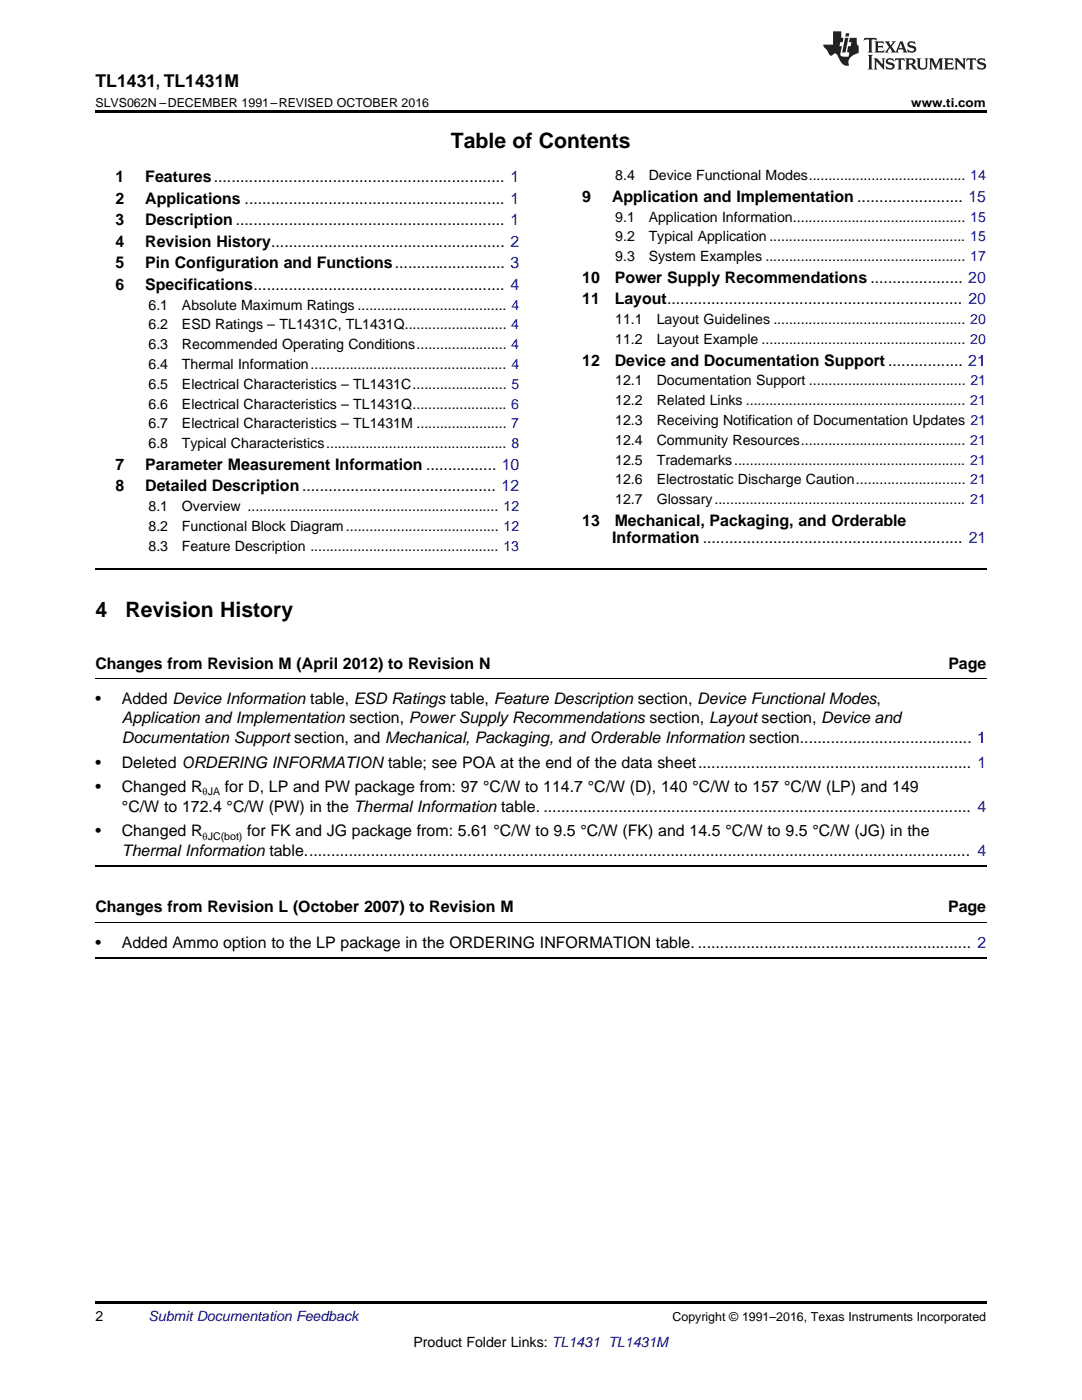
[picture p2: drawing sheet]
<svg xmlns="http://www.w3.org/2000/svg" width="216mm" height="279mm" viewBox="0 0 216 279" stroke-linecap="round" stroke-linejoin="round" font-family="sans-serif">
<defs><g id="words">
<g font-size="4.2">
<text x="90" y="29.6">Table of Contents</text>
<text x="19" y="123.2">4</text>
<text x="25" y="123.2">Revision History</text>
</g>
<text font-size="3.5" x="19" y="17.3">TL1431, TL1431M</text>
<g font-size="3.2">
<text x="23" y="36.3">1</text>
<text x="23" y="40.6">2</text>
<text x="29" y="36.3">Features.................................................................. 1</text>
<text x="29" y="40.6">Applications ........................................................... 1</text>
<text x="116.2" y="40.3">9</text>
<text x="122.1" y="40.3">Application and Implementation ........................ 15</text>
<text x="23" y="44.9">3</text>
<text x="29" y="44.9">Description ............................................................. 1</text>
<text x="23" y="49.2">4</text>
<text x="23" y="53.6">5</text>
<text x="29" y="49.2">Revision History..................................................... 2</text>
<text x="29" y="53.6">Pin Configuration and Functions......................... 3</text>
<text x="23" y="57.9">6</text>
<text x="29" y="57.9">Specifications......................................................... 4</text>
<text x="116.2" y="56.4">10</text>
<text x="122.7" y="56.4">Power Supply Recommendations ..................... 20</text>
<text x="116.2" y="60.7">11</text>
<text x="122.7" y="60.7">Layout................................................................... 20</text>
<text x="116.2" y="73">12</text>
<text x="122.7" y="73">Device and Documentation Support ................. 21</text>
<text x="23" y="93.8">7</text>
<text x="29" y="93.8">Parameter Measurement Information ................ 10</text>
<text x="23" y="98.1">8</text>
<text x="29" y="98.1">Detailed Description............................................ 12</text>
<text x="116.2" y="104.9">13</text>
<text x="122.7" y="104.9">Mechanical, Packaging, and Orderable</text>
<text x="122.2" y="108.4">Information ........................................................... 21</text>
<text x="19" y="133.4">Changes from Revision M (April 2012) to Revision N</text>
<text x="189.2" y="133.4">Page</text>
<text x="19" y="140.5">•</text>
<text x="24.3" y="140.5">Added Device Information table, ESD Ratings table, Feature Description section, Device Functional Modes,</text>
<text x="24.3" y="144.4">Application and Implementation section, Power Supply Recommendations section, Layout section, Device and</text>
<text x="24.3" y="148.2">Documentation Support section, and Mechanical, Packaging, and Orderable Information section....................................... 1</text>
<text x="19" y="153.2">•</text>
<text x="24.3" y="153.2">Deleted ORDERING INFORMATION table; see POA at the end of the data sheet.............................................................. 1</text>
<text x="19" y="158.1">•</text>
<text x="24.3" y="158.1">Changed R</text>
<text x="24.3" y="162">°C/W to 172.4 °C/W (PW) in the Thermal Information table. ................................................................................................. 4</text>
<text x="44.9" y="158.1">for D, LP and PW package from: 97 °C/W to 114.7 °C/W (D), 140 °C/W to 157 °C/W (LP) and 149</text>
<text x="19" y="166.9">•</text>
<text x="24.3" y="166.9">Changed R</text>
<text x="49.3" y="166.9">for FK and JG package from: 5.61 °C/W to 9.5 °C/W (FK) and 14.5 °C/W to 9.5 °C/W (JG) in the</text>
<text x="24.3" y="170.8">Thermal Information table....................................................................................................................................................... 4</text>
<text x="19" y="182.1">Changes from Revision L (October 2007) to Revision M</text>
<text x="189.2" y="182.1">Page</text>
<text x="19" y="189.2">•</text>
<text x="24.3" y="189.2">Added Ammo option to the LP package in the ORDERING INFORMATION table. .............................................................. 2</text>
</g>
<g font-size="2.8">
<text x="122.8" y="36">8.4</text>
<text x="129.4" y="36">Device Functional Modes........................................ 14</text>
<text x="122.8" y="44.2">9.1</text>
<text x="129.4" y="44.2">Application Information............................................ 15</text>
<text x="122.8" y="48.2">9.2</text>
<text x="122.8" y="52.1">9.3</text>
<text x="129.4" y="48.2">Typical Application .................................................. 15</text>
<text x="129.4" y="52.1">System Examples ................................................... 17</text>
<text x="29.6" y="61.8">6.1</text>
<text x="29.6" y="65.8">6.2</text>
<text x="36.3" y="61.8">Absolute Maximum Ratings ...................................... 4</text>
<text x="36.3" y="65.8">ESD Ratings – TL1431C, TL1431Q.......................... 4</text>
<text x="122.8" y="64.7">11.1</text>
<text x="131" y="64.7">Layout Guidelines ................................................. 20</text>
<text x="29.6" y="69.7">6.3</text>
<text x="36.3" y="69.7">Recommended Operating Conditions....................... 4</text>
<text x="122.8" y="68.7">11.2</text>
<text x="131" y="68.7">Layout Example .................................................... 20</text>
<text x="29.6" y="73.7">6.4</text>
<text x="29.6" y="77.6">6.5</text>
<text x="36.3" y="73.7">Thermal Information.................................................. 4</text>
<text x="36.3" y="77.6">Electrical Characteristics – TL1431C........................ 5</text>
<text x="122.8" y="76.9">12.1</text>
<text x="131" y="76.9">Documentation Support ........................................ 21</text>
<text x="29.6" y="81.6">6.6</text>
<text x="36.3" y="81.6">Electrical Characteristics – TL1431Q........................ 6</text>
<text x="122.8" y="80.9">12.2</text>
<text x="131" y="80.9">Related Links ........................................................ 21</text>
<text x="29.6" y="85.5">6.7</text>
<text x="29.6" y="89.5">6.8</text>
<text x="36.3" y="85.5">Electrical Characteristics – TL1431M ....................... 7</text>
<text x="36.3" y="89.5">Typical Characteristics.............................................. 8</text>
<text x="122.8" y="84.8">12.3</text>
<text x="122.8" y="88.8">12.4</text>
<text x="131" y="84.8">Receiving Notification of Documentation Updates 21</text>
<text x="131" y="88.8">Community Resources.......................................... 21</text>
<text x="122.8" y="92.7">12.5</text>
<text x="131" y="92.7">Trademarks........................................................... 21</text>
<text x="122.8" y="96.7">12.6</text>
<text x="122.8" y="100.6">12.7</text>
<text x="131" y="96.7">Electrostatic Discharge Caution............................ 21</text>
<text x="131" y="100.6">Glossary................................................................ 21</text>
<text x="29.6" y="102">8.1</text>
<text x="29.6" y="106">8.2</text>
<text x="36.3" y="102">Overview ................................................................ 12</text>
<text x="36.3" y="106">Functional Block Diagram....................................... 12</text>
<text x="29.6" y="109.9">8.3</text>
<text x="36.3" y="109.9">Feature Description ................................................ 13</text>
<text x="19" y="263.6">2</text>
<text x="82.5" y="268.9">Product Folder Links: TL1431 TL1431M</text>
</g>
<text font-size="2.8" fill="#0000c8" x="29.6" y="263.6">Submit Documentation Feedback</text>
<g font-size="2.5">
<text x="19" y="21.4">SLVS062N –DECEMBER 1991–REVISED OCTOBER 2016</text>
<text x="181.8" y="21.4">www.ti.com</text>
<text x="134.2" y="263.6">Copyright © 1991–2016, Texas Instruments Incorporated</text>
</g>
<g font-size="2.1">
<text x="40.4" y="158.8">θJA</text>
<text x="40.4" y="167.6">θJC(bot)</text>
</g>
</g></defs>
<path d="M19 22h177.8v.5h-177.8zM19 259.7h177.8v.5h-177.8z" fill="#000"/>
<path d="M19 113.6h177.8M19 172.8h177.8M19 191.1h177.8" fill="none" stroke="#000" stroke-width=".35"/>
<path d="M19 135.5h177.8M19 184.2h177.8" fill="none" stroke="#000" stroke-width=".2"/>
<g fill="#231f20">
<path d="M172.5 7.6l-.1 .5 .4-.2h.6v.1v2.1l-.2 .4h.9l-.2-.4v-2.1l.1-.1h.5l.5 .2-.2-.5zM174.5 8.3l.2 .3v1.5l-.2 .4h1.8l.2-.6a1.04 1.04 0 0 1-1.3 .2v-.7h.6l.3 .2v-.6l-.3 .2h-.6v-.6l.8-.1 .4 .3-.2-.5zM176.5 8.3l.9 1.1-.9 1.1h.8l-.2-.2 .4-.7 .5 .7-.2 .2h1.5l-.2-.2 .2-.4h.9l.1 .4-.2 .2h1l-.3-.3-.7-1.9h-.5l-.9 2-.8-1 .9-1h-.8l.1 .3-.4 .5-.3-.6 .1-.2zM179.7 8.6l.4 1h-.7zM181.3 8.4a.63 .63 0 0 0-.2 .7 .63 .63 0 0 0 .6 .4l.6 .2 .1 .2a.75 .75 0 0 1-.7 .4 .75 .75 0 0 1-.6-.5l.1 .7 .1-.1a1.11 1.11 0 0 0 1.5-.6 1.13 1.13 0 0 0-1.2-.8l-.1-.4a1.04 1.04 0 0 1 1.2 .2l-.2-.5-.2 .1-.4-.2zM173.2 10.9l.2 .4v2.2l-.2 .4h1l-.3-.4v-2.2l.3-.4zM174.3 11.6l.3 .4v1.5l-.3 .4h.8l-.2-.4v-1.3l1.5 1.7v-1.9l.2-.4h-.7l.2 .4v.9l-1.1-1.3zM177 11.8a.62 .62 0 0 0-.2 .7 .62 .62 0 0 0 .6 .4l.6 .1 .1 .3a.76 .76 0 0 1-.7 .3 .76 .76 0 0 1-.7-.4l.2 .7 .1-.1a1.11 1.11 0 0 0 1.5-.6 1.13 1.13 0 0 0-1.2-.8l-.1-.4a1.04 1.04 0 0 1 1.2 .2l-.2-.6-.2 .1-.5-.1zM178.7 11.6l-.2 .6a.61 .61 0 0 1 .8-.3v1.6l-.2 .4h.9l-.2-.4v-1.6a.63 .63 0 0 1 .7 .3l-.1-.6zM180.6 11.6l.3 .4v1.5l-.3 .4h1l-.2-.2-.1-.8 .6 .2a.76 .76 0 0 0 1.2 .7l-1-1a.58 .58 0 0 0 .6-.5 .58 .58 0 0 0-.5-.6zM181.4 11.9h.1a.45 .45 0 0 1 .5 .1 .45 .45 0 0 1 .1 .5l-.8 .2zM182.9 11.6l.2 .2a2.17 2.17 0 0 0 .3 1.9 .99 .99 0 0 0 1.6-.6v-1.1l.2-.4h-.7l.2 .2a1.92 1.92 0 0 1-.2 1.8 .6 .6 0 0 1-.9-.5v-1.1l.2-.4zM185.4 11.6l.2 .4v1.5l-.2 .4h.7l-.2-.4v-1.4l.8 1.8 .8-1.8v1.4l-.2 .4h.9l-.2-.4v-1.5l.2-.4h-.8l-.6 1.5-.6-1.5zM188.4 11.6l.2 .4v1.5l-.2 .4h1.8l.1-.6a1.04 1.04 0 0 1-1.2 .1v-.6h.5l.4 .2v-.6l-.4 .2h-.5v-.7h.8l.3 .3-.1-.6zM190.5 11.6l.2 .4v1.5l-.2 .4h.7l-.2-.4v-1.3l1.5 1.7v-1.9l.2-.4h-.7l.2 .4v.9l-1.1-1.3zM192.9 11.6l-.1 .6a.61 .61 0 0 1 .7-.3l.1 1.6-.3 .4h1l-.3-.4 .1-1.6a.63 .63 0 0 1 .7 .3l-.1-.6zM195.2 11.8a.62 .62 0 0 0-.2 .7 .62 .62 0 0 0 .6 .4l.6 .1 .1 .3a.76 .76 0 0 1-.7 .3 .76 .76 0 0 1-.6-.4l.1 .7 .1-.1a1.11 1.11 0 0 0 1.6-.6 1.13 1.13 0 0 0-1.3-.8l-.1-.4a1.04 1.04 0 0 1 1.2 .2l-.1-.6-.2 .1-.5-.1z"/>
<path d="M166.2 6.3v2.6h-1.9v.4l.8 .9a.91 .91 0 0 0 1 .8 .56 .56 0 0 1 .5-.3 .56 .56 0 0 1 .5 .3l.4 .8a1.53 1.53 0 0 0 1.9 1.2 1.54 1.54 0 0 1 1-2.1l.9-.3v-1.4a1.52 1.52 0 0 1-.4-1.6h-1.3l-.2 .8h.5l-.2 .8h-.5l-.1 1v.2l.4 .1-.2 .8a1.93 1.93 0 0 1-1.6-.3l.3-1.8h-.5l.2-.8h.4l.2-.8h-.4v-1.3zM168.6 7.6l-.6 2.9h.7l.6-2.9zM168.8 6.6l-.1 .7h.6l.2-.7z"/>
</g>
<use href="#words"/>
</svg>
